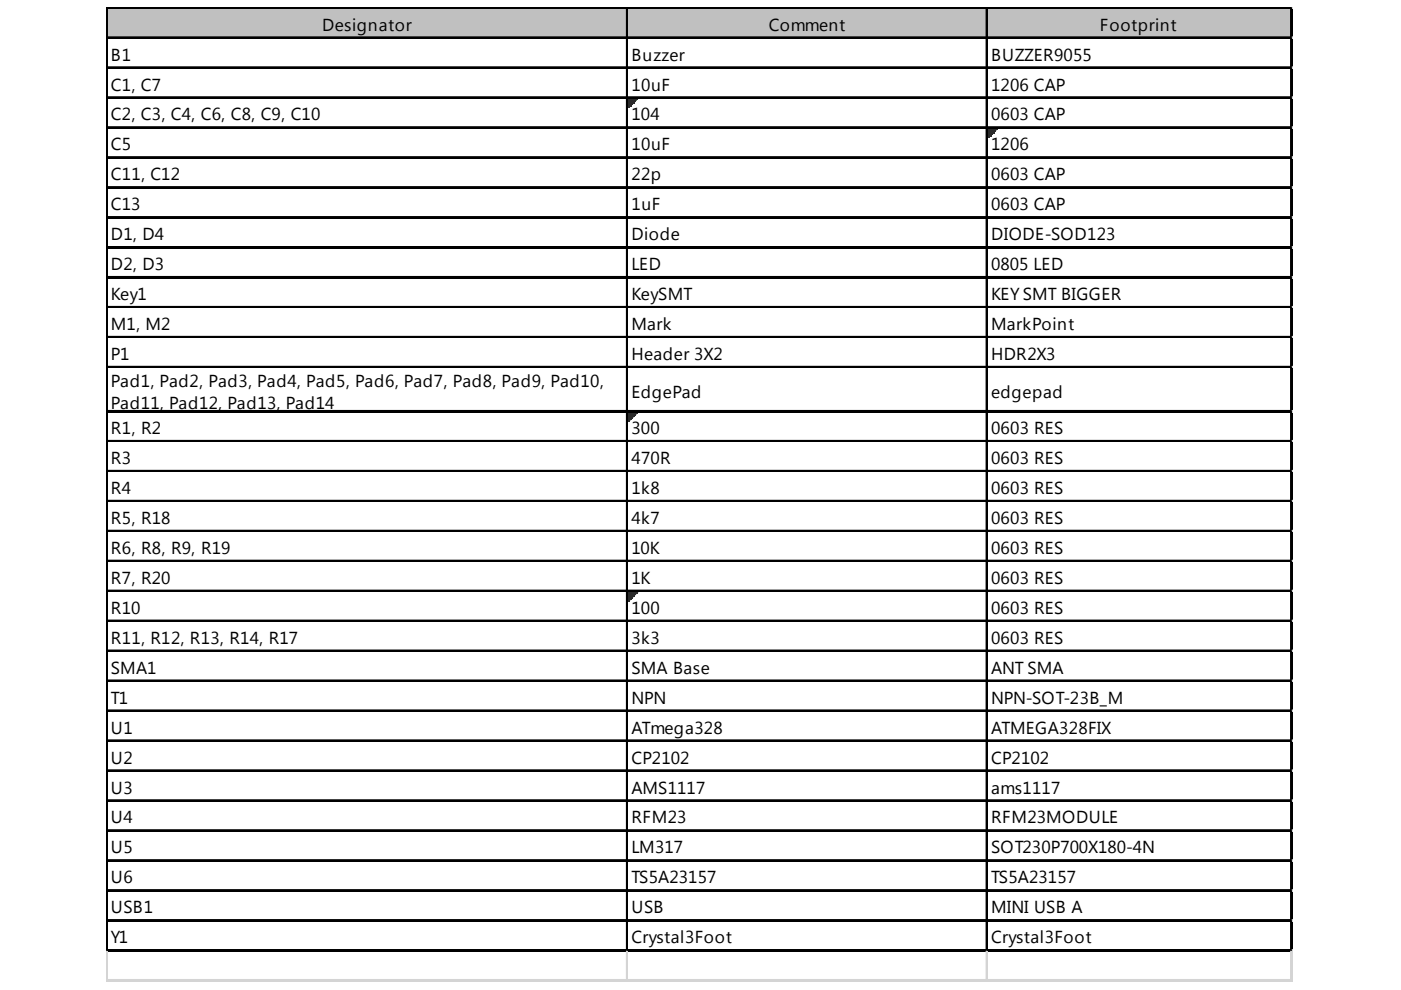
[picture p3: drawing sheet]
<svg xmlns="http://www.w3.org/2000/svg" width="297mm" height="210mm" viewBox="0 0 297 210" stroke-linecap="round" stroke-linejoin="round" font-family="sans-serif">
<defs><g id="words">
<g font-size="3.7">
<text x="68.3" y="6.5">Designator</text>
<text x="163" y="6.5">Comment</text>
<text x="233.2" y="6.5">Footprint</text>
<text x="23.5" y="12.8">B1</text>
<text x="133.9" y="12.8">Buzzer</text>
<text x="210.1" y="12.8">BUZZER9055</text>
<text x="23.5" y="19.2">C1, C7</text>
<text x="133.9" y="19.2">10uF</text>
<text x="210.1" y="19.2">1206 CAP</text>
<text x="23.5" y="25.5">C2, C3, C4, C6, C8, C9, C10</text>
<text x="133.9" y="25.5">104</text>
<text x="210.1" y="25.5">0603 CAP</text>
<text x="23.5" y="31.9">C5</text>
<text x="133.9" y="31.9">10uF</text>
<text x="210.1" y="31.9">1206</text>
<text x="23.5" y="38.2">C11, C12</text>
<text x="133.9" y="38.2">22p</text>
<text x="210.1" y="38.2">0603 CAP</text>
<text x="23.5" y="44.6">C13</text>
<text x="133.9" y="44.6">1uF</text>
<text x="210.1" y="44.6">0603 CAP</text>
<text x="23.5" y="50.9">D1, D4</text>
<text x="133.9" y="50.9">Diode</text>
<text x="210.1" y="50.9">DIODE-SOD123</text>
<text x="23.5" y="57.3">D2, D3</text>
<text x="133.9" y="57.3">LED</text>
<text x="210.1" y="57.3">0805 LED</text>
<text x="23.5" y="63.6">Key1</text>
<text x="133.9" y="63.6">KeySMT</text>
<text x="210.1" y="63.6">KEY SMT BIGGER</text>
<text x="23.5" y="70">M1, M2</text>
<text x="133.9" y="70">Mark</text>
<text x="210.1" y="70">MarkPoint</text>
<text x="23.5" y="76.3">P1</text>
<text x="133.9" y="76.3">Header 3X2</text>
<text x="210.1" y="76.3">HDR2X3</text>
<text x="23.5" y="82">Pad1, Pad2, Pad3, Pad4, Pad5, Pad6, Pad7, Pad8, Pad9, Pad10,</text>
<text x="23.5" y="86.7">Pad11, Pad12, Pad13, Pad14</text>
<text x="133.9" y="84.4">EdgePad</text>
<text x="210.1" y="84.4">edgepad</text>
<text x="23.5" y="92.1">R1, R2</text>
<text x="133.9" y="92.1">300</text>
<text x="210.1" y="92.1">0603 RES</text>
<text x="23.5" y="98.4">R3</text>
<text x="133.9" y="98.4">470R</text>
<text x="210.1" y="98.4">0603 RES</text>
<text x="23.5" y="104.8">R4</text>
<text x="133.9" y="104.8">1k8</text>
<text x="210.1" y="104.8">0603 RES</text>
<text x="23.5" y="111.1">R5, R18</text>
<text x="133.9" y="111.1">4k7</text>
<text x="210.1" y="111.1">0603 RES</text>
<text x="23.5" y="117.5">R6, R8, R9, R19</text>
<text x="133.9" y="117.5">10K</text>
<text x="210.1" y="117.5">0603 RES</text>
<text x="23.5" y="123.8">R7, R20</text>
<text x="133.9" y="123.8">1K</text>
<text x="210.1" y="123.8">0603 RES</text>
<text x="23.5" y="130.2">R10</text>
<text x="133.9" y="130.2">100</text>
<text x="210.1" y="130.2">0603 RES</text>
<text x="23.5" y="136.5">R11, R12, R13, R14, R17</text>
<text x="133.9" y="136.5">3k3</text>
<text x="210.1" y="136.5">0603 RES</text>
<text x="23.5" y="142.9">SMA1</text>
<text x="133.9" y="142.9">SMA Base</text>
<text x="210.1" y="142.9">ANT SMA</text>
<text x="23.5" y="149.2">T1</text>
<text x="133.9" y="149.2">NPN</text>
<text x="210.1" y="149.2">NPN-SOT-23B_M</text>
<text x="23.5" y="155.6">U1</text>
<text x="133.9" y="155.6">ATmega328</text>
<text x="210.1" y="155.6">ATMEGA328FIX</text>
<text x="23.5" y="161.9">U2</text>
<text x="133.9" y="161.9">CP2102</text>
<text x="210.1" y="161.9">CP2102</text>
<text x="23.5" y="168.3">U3</text>
<text x="133.9" y="168.3">AMS1117</text>
<text x="210.1" y="168.3">ams1117</text>
<text x="23.5" y="174.6">U4</text>
<text x="133.9" y="174.6">RFM23</text>
<text x="210.1" y="174.6">RFM23MODULE</text>
<text x="23.5" y="181">U5</text>
<text x="133.9" y="181">LM317</text>
<text x="210.1" y="181">SOT230P700X180-4N</text>
<text x="23.5" y="187.3">U6</text>
<text x="133.9" y="187.3">TS5A23157</text>
<text x="210.1" y="187.3">TS5A23157</text>
<text x="23.5" y="193.6">USB1</text>
<text x="133.9" y="193.6">USB</text>
<text x="210.1" y="193.6">MINI USB A</text>
<text x="23.5" y="200">Y1</text>
<text x="133.9" y="200">Crystal3Foot</text>
<text x="210.1" y="200">Crystal3Foot</text>
</g>
</g></defs>
<path d="M22.8 1.8h251.2v6.4h-251.2z" fill="#c0c0c0"/>
<path d="M133.2 20.9h2M133.2 21.1h2M133.2 21.2h1.7" fill="none" stroke="#008000" stroke-width=".33"/>
<path d="M133.2 21.2h1.7v.4h-1.7z" fill="#008000"/>
<path d="M133.2 21.6h1.3" fill="none" stroke="#008000" stroke-width=".33"/>
<path d="M133.2 21.6h1.3v.3h-1.3z" fill="#008000"/>
<path d="M133.2 21.9h1" fill="none" stroke="#008000" stroke-width=".33"/>
<path d="M133.2 21.9h1v.3h-1z" fill="#008000"/>
<path d="M133.2 22.2h.7" fill="none" stroke="#008000" stroke-width=".33"/>
<path d="M133.2 22.2h.7v.4h-.7z" fill="#008000"/>
<path d="M133.2 22.6h.3" fill="none" stroke="#008000" stroke-width=".33"/>
<path d="M133.2 22.6h.3v.3h-.3z" fill="#008000"/>
<path d="M209.5 27.3h2M209.5 27.4h2M209.5 27.6h1.6" fill="none" stroke="#008000" stroke-width=".33"/>
<path d="M209.5 27.6h1.6v.3h-1.6z" fill="#008000"/>
<path d="M209.5 27.9h1.3" fill="none" stroke="#008000" stroke-width=".33"/>
<path d="M209.5 27.9h1.3v.4h-1.3z" fill="#008000"/>
<path d="M209.5 28.3h1" fill="none" stroke="#008000" stroke-width=".33"/>
<path d="M209.5 28.3h1v.3h-1z" fill="#008000"/>
<path d="M209.5 28.6h.6" fill="none" stroke="#008000" stroke-width=".33"/>
<path d="M209.5 28.6h.6v.3h-.6z" fill="#008000"/>
<path d="M209.5 28.9h.3" fill="none" stroke="#008000" stroke-width=".33"/>
<path d="M209.5 28.9h.3v.4h-.3z" fill="#008000"/>
<path d="M133.2 87.4h2M133.2 87.6h2M133.2 87.8h1.7" fill="none" stroke="#008000" stroke-width=".33"/>
<path d="M133.2 87.8h1.7v.3h-1.7z" fill="#008000"/>
<path d="M133.2 88.1h1.3" fill="none" stroke="#008000" stroke-width=".33"/>
<path d="M133.2 88.1h1.3v.3h-1.3z" fill="#008000"/>
<path d="M133.2 88.4h1" fill="none" stroke="#008000" stroke-width=".33"/>
<path d="M133.2 88.4h1v.4h-1z" fill="#008000"/>
<path d="M133.2 88.8h.7" fill="none" stroke="#008000" stroke-width=".33"/>
<path d="M133.2 88.8h.7v.3h-.7z" fill="#008000"/>
<path d="M133.2 89.1h.3" fill="none" stroke="#008000" stroke-width=".33"/>
<path d="M133.2 89.1h.3v.3h-.3z" fill="#008000"/>
<path d="M133.2 125.5h2M133.2 125.7h2M133.2 125.9h1.7" fill="none" stroke="#008000" stroke-width=".33"/>
<path d="M133.2 125.9h1.7v.3h-1.7z" fill="#008000"/>
<path d="M133.2 126.2h1.3" fill="none" stroke="#008000" stroke-width=".33"/>
<path d="M133.2 126.2h1.3v.3h-1.3z" fill="#008000"/>
<path d="M133.2 126.5h1" fill="none" stroke="#008000" stroke-width=".33"/>
<path d="M133.2 126.5h1v.4h-1z" fill="#008000"/>
<path d="M133.2 126.9h.7" fill="none" stroke="#008000" stroke-width=".33"/>
<path d="M133.2 126.9h.7v.3h-.7z" fill="#008000"/>
<path d="M133.2 127.2h.3" fill="none" stroke="#008000" stroke-width=".33"/>
<path d="M133.2 127.2h.3v.3h-.3z" fill="#008000"/>
<g fill="none" stroke="#000" stroke-width=".33">
<path d="M22.5 1.5v200.2M22.7 1.5v200.2M22.8 1.5h251.2M22.8 1.7h251.2M22.8 7.9h251.2M22.8 8h251.2M22.8 14.2h251.2M22.8 14.4h251.2M132.9 1.9v199.8M133 1.9v199.8M209.1 1.9v199.8M209.3 1.9v199.8"/>
<path d="M273.7 1.9v199.8M273.8 1.9v199.8M22.8 20.6h251.2M22.8 20.7h251.2M22.8 26.9h251.2M22.8 27.1h251.2M22.8 33.3h251.2M22.8 33.4h251.2M22.8 39.6h251.2M22.8 39.8h251.2M22.8 46h251.2M22.8 46.1h251.2"/>
<path d="M22.8 52.3h251.2M22.8 52.5h251.2M22.8 58.7h251.2M22.8 58.8h251.2M22.8 65h251.2M22.8 65.2h251.2M22.8 71.4h251.2M22.8 71.5h251.2M22.8 77.7h251.2M22.8 77.9h251.2M22.8 87.1h251.2M22.8 87.2h251.2"/>
<path d="M22.8 93.4h251.2M22.8 93.6h251.2M22.8 99.8h251.2M22.8 99.9h251.2M22.8 106.1h251.2M22.8 106.3h251.2M22.8 112.5h251.2M22.8 112.6h251.2M22.8 118.8h251.2M22.8 119h251.2M22.8 125.2h251.2M22.8 125.3h251.2"/>
<path d="M22.8 131.5h251.2M22.8 131.7h251.2M22.8 137.9h251.2M22.8 138h251.2M22.8 144.2h251.2M22.8 144.4h251.2M22.8 150.6h251.2M22.8 150.7h251.2M22.8 156.9h251.2M22.8 157.1h251.2M22.8 163.3h251.2M22.8 163.4h251.2"/>
<path d="M22.8 169.6h251.2M22.8 169.8h251.2M22.8 176h251.2M22.8 176.1h251.2M22.8 182.3h251.2M22.8 182.5h251.2M22.8 188.7h251.2M22.8 188.8h251.2M22.8 195h251.2M22.8 195.2h251.2M22.8 201.4h251.2M22.8 201.5h251.2"/>
</g>
<path d="M274 1.5h.1M22.5 201.7v6.4M22.7 201.7v6.4M132.9 201.7v6.4M133 201.7v6.4M209.1 201.7v6.4M209.3 201.7v6.4M273.7 201.7v6.4M273.8 201.7v6.4" fill="none" stroke="#d4d4d4" stroke-width=".33"/>
<path d="M274 1.5l.1 .4z" fill="#d4d4d4"/>
<path d="M274 7.9h.1" fill="none" stroke="#d4d4d4" stroke-width=".33"/>
<path d="M274 7.9l.1 .3z" fill="#d4d4d4"/>
<path d="M274 14.2h.1" fill="none" stroke="#d4d4d4" stroke-width=".33"/>
<path d="M274 14.2l.1 .4z" fill="#d4d4d4"/>
<path d="M274 20.6h.1" fill="none" stroke="#d4d4d4" stroke-width=".33"/>
<path d="M274 20.6l.1 .3z" fill="#d4d4d4"/>
<path d="M274 26.9h.1" fill="none" stroke="#d4d4d4" stroke-width=".33"/>
<path d="M274 26.9l.1 .4z" fill="#d4d4d4"/>
<path d="M274 33.3h.1" fill="none" stroke="#d4d4d4" stroke-width=".33"/>
<path d="M274 33.3l.1 .3z" fill="#d4d4d4"/>
<path d="M274 39.6h.1" fill="none" stroke="#d4d4d4" stroke-width=".33"/>
<path d="M274 39.6l.1 .4z" fill="#d4d4d4"/>
<path d="M274 46h.1" fill="none" stroke="#d4d4d4" stroke-width=".33"/>
<path d="M274 46l.1 .3z" fill="#d4d4d4"/>
<path d="M274 52.3h.1" fill="none" stroke="#d4d4d4" stroke-width=".33"/>
<path d="M274 52.3l.1 .4z" fill="#d4d4d4"/>
<path d="M274 58.7h.1" fill="none" stroke="#d4d4d4" stroke-width=".33"/>
<path d="M274 58.7l.1 .3z" fill="#d4d4d4"/>
<path d="M274 65h.1" fill="none" stroke="#d4d4d4" stroke-width=".33"/>
<path d="M274 65l.1 .4z" fill="#d4d4d4"/>
<path d="M274 71.4h.1" fill="none" stroke="#d4d4d4" stroke-width=".33"/>
<path d="M274 71.4l.1 .3z" fill="#d4d4d4"/>
<path d="M274 77.7h.1" fill="none" stroke="#d4d4d4" stroke-width=".33"/>
<path d="M274 77.7l.1 .4z" fill="#d4d4d4"/>
<path d="M274 87.1h.1" fill="none" stroke="#d4d4d4" stroke-width=".33"/>
<path d="M274 87.1l.1 .3z" fill="#d4d4d4"/>
<path d="M274 93.4h.1" fill="none" stroke="#d4d4d4" stroke-width=".33"/>
<path d="M274 93.4l.1 .4z" fill="#d4d4d4"/>
<path d="M274 99.8h.1" fill="none" stroke="#d4d4d4" stroke-width=".33"/>
<path d="M274 99.8l.1 .3z" fill="#d4d4d4"/>
<path d="M274 106.1h.1" fill="none" stroke="#d4d4d4" stroke-width=".33"/>
<path d="M274 106.1l.1 .4z" fill="#d4d4d4"/>
<path d="M274 112.5h.1" fill="none" stroke="#d4d4d4" stroke-width=".33"/>
<path d="M274 112.5l.1 .3z" fill="#d4d4d4"/>
<path d="M274 118.8h.1" fill="none" stroke="#d4d4d4" stroke-width=".33"/>
<path d="M274 118.8l.1 .4z" fill="#d4d4d4"/>
<path d="M274 125.2h.1" fill="none" stroke="#d4d4d4" stroke-width=".33"/>
<path d="M274 125.2l.1 .3z" fill="#d4d4d4"/>
<path d="M274 131.5h.1" fill="none" stroke="#d4d4d4" stroke-width=".33"/>
<path d="M274 131.5l.1 .4z" fill="#d4d4d4"/>
<path d="M274 137.9h.1" fill="none" stroke="#d4d4d4" stroke-width=".33"/>
<path d="M274 137.9l.1 .3z" fill="#d4d4d4"/>
<path d="M274 144.2h.1" fill="none" stroke="#d4d4d4" stroke-width=".33"/>
<path d="M274 144.2l.1 .4z" fill="#d4d4d4"/>
<path d="M274 150.6h.1" fill="none" stroke="#d4d4d4" stroke-width=".33"/>
<path d="M274 150.6l.1 .3z" fill="#d4d4d4"/>
<path d="M274 156.9h.1" fill="none" stroke="#d4d4d4" stroke-width=".33"/>
<path d="M274 156.9l.1 .4z" fill="#d4d4d4"/>
<path d="M274 163.3h.1" fill="none" stroke="#d4d4d4" stroke-width=".33"/>
<path d="M274 163.3l.1 .3z" fill="#d4d4d4"/>
<path d="M274 169.6h.1" fill="none" stroke="#d4d4d4" stroke-width=".33"/>
<path d="M274 169.6l.1 .4z" fill="#d4d4d4"/>
<path d="M274 176h.1" fill="none" stroke="#d4d4d4" stroke-width=".33"/>
<path d="M274 176l.1 .3z" fill="#d4d4d4"/>
<path d="M274 182.3h.1" fill="none" stroke="#d4d4d4" stroke-width=".33"/>
<path d="M274 182.3l.1 .4z" fill="#d4d4d4"/>
<path d="M274 188.7h.1" fill="none" stroke="#d4d4d4" stroke-width=".33"/>
<path d="M274 188.7l.1 .3z" fill="#d4d4d4"/>
<path d="M274 195h.1" fill="none" stroke="#d4d4d4" stroke-width=".33"/>
<path d="M274 195l.1 .4z" fill="#d4d4d4"/>
<path d="M274 201.4h.1" fill="none" stroke="#d4d4d4" stroke-width=".33"/>
<path d="M274 201.4l.1 .3z" fill="#d4d4d4"/>
<path d="M22.5 207.7h251.6M22.5 207.9h251.6" fill="none" stroke="#d4d4d4" stroke-width=".33"/>
<use href="#words"/>
</svg>
